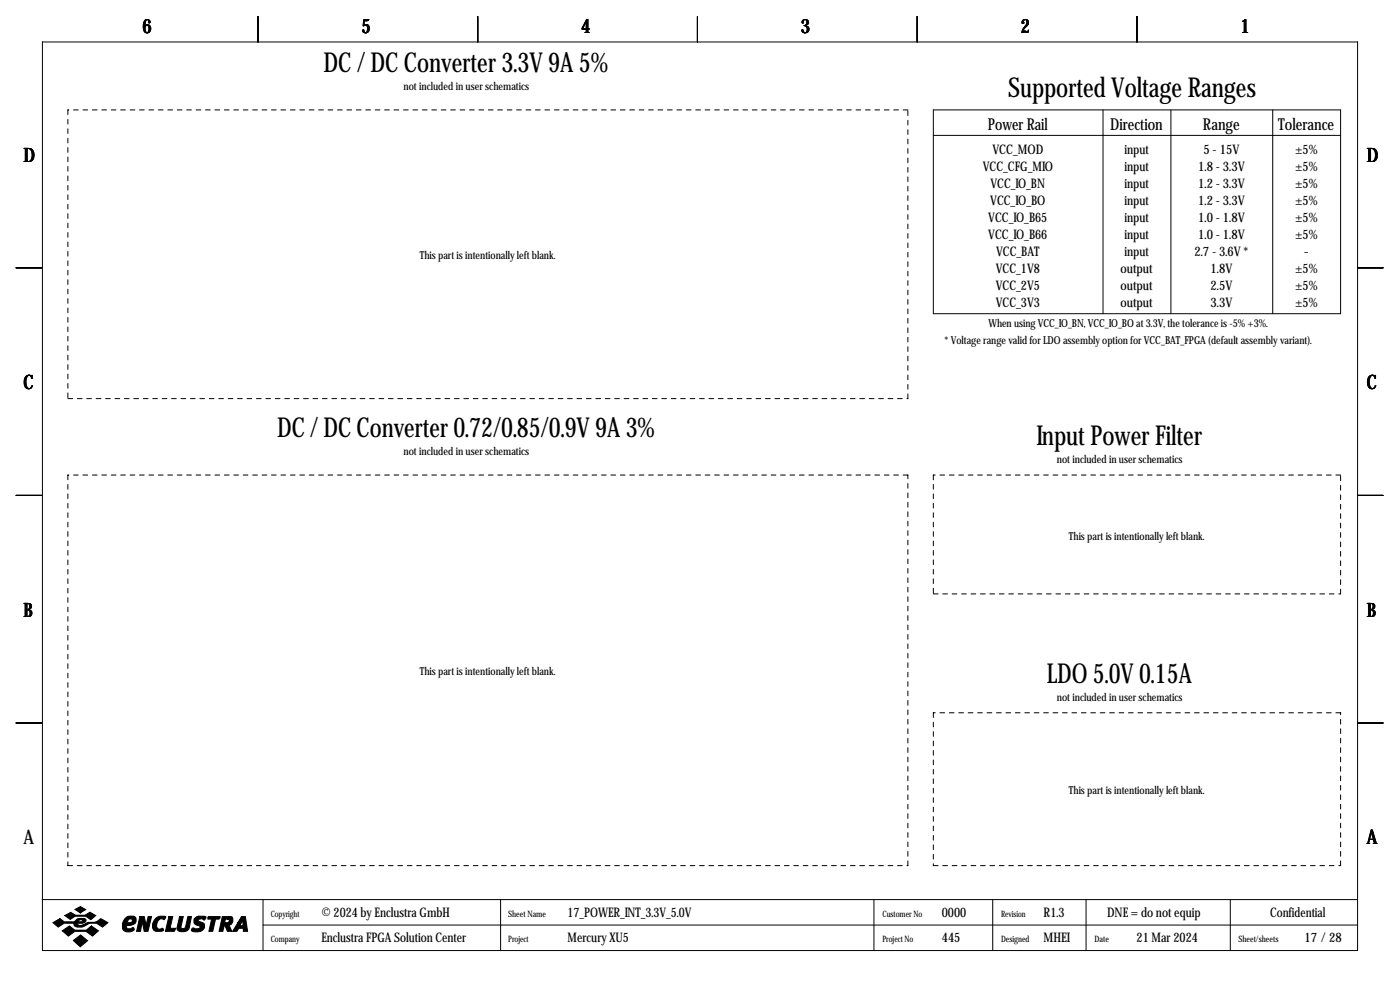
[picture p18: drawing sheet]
<svg xmlns="http://www.w3.org/2000/svg" width="419mm" height="297mm" viewBox="0 0 419 297" stroke-linecap="round" stroke-linejoin="round" font-family="sans-serif">
<defs><g id="words">
<g font-size="8.2">
<text x="96.9" y="21.4">DC / DC Converter 3.3V 9A 5%</text>
<text x="301.8" y="29.1">Supported Voltage Ranges</text>
<text x="83" y="130.7">DC / DC Converter 0.72/0.85/0.9V 9A 3%</text>
<text x="310.3" y="133.2">Input Power Filter</text>
<text x="313.3" y="204.3">LDO 5.0V 0.15A</text>
</g>
<g font-size="5.9">
<text x="42.7" y="9.8">6</text>
<text x="108.2" y="9.8">5</text>
<text x="174" y="9.8">4</text>
<text x="239.8" y="9.8">3</text>
<text x="305.6" y="9.8">2</text>
<text x="371.3" y="9.8">1</text>
<text x="7" y="48.4">D</text>
<text x="409.2" y="48.4">D</text>
<text x="7" y="116.4">C</text>
<text x="409.2" y="116.4">C</text>
<text x="7" y="184.5">B</text>
<text x="409.2" y="184.5">B</text>
<text x="7" y="252.6">A</text>
<text x="409.2" y="252.6">A</text>
</g>
<g font-size="4.9">
<text x="295.7" y="39">Power Rail</text>
<text x="332.4" y="39">Direction</text>
<text x="360.1" y="39">Range</text>
<text x="382.6" y="39">Tolerance</text>
</g>
<g font-size="4">
<text x="297.1" y="46.1">VCC_MOD</text>
<text x="336.6" y="46.1">input</text>
<text x="360.3" y="46.1">5 - 15V</text>
<text x="387.7" y="46.1">±5%</text>
<text x="294.2" y="51.2">VCC_CFG_MIO</text>
<text x="336.6" y="51.2">input</text>
<text x="358.7" y="51.2">1.8 - 3.3V</text>
<text x="387.7" y="51.2">±5%</text>
<text x="296.5" y="56.3">VCC_IO_BN</text>
<text x="336.6" y="56.3">input</text>
<text x="358.7" y="56.3">1.2 - 3.3V</text>
<text x="387.7" y="56.3">±5%</text>
<text x="296.4" y="61.4">VCC_IO_BO</text>
<text x="336.6" y="61.4">input</text>
<text x="358.7" y="61.4">1.2 - 3.3V</text>
<text x="387.7" y="61.4">±5%</text>
<text x="295.9" y="66.5">VCC_IO_B65</text>
<text x="295.9" y="71.5">VCC_IO_B66</text>
<text x="336.6" y="66.5">input</text>
<text x="336.6" y="71.5">input</text>
<text x="358.7" y="66.5">1.0 - 1.8V</text>
<text x="358.7" y="71.5">1.0 - 1.8V</text>
<text x="387.7" y="66.5">±5%</text>
<text x="387.7" y="71.5">±5%</text>
<text x="298.2" y="76.6">VCC_BAT</text>
<text x="336.6" y="76.6">input</text>
<text x="357.6" y="76.6">2.7 - 3.6V *</text>
<text x="390.3" y="76.6">-</text>
<text x="298.1" y="81.7">VCC_1V8</text>
<text x="335.4" y="81.7">output</text>
<text x="362.4" y="81.7">1.8V</text>
<text x="387.7" y="81.7">±5%</text>
<text x="298.1" y="86.8">VCC_2V5</text>
<text x="335.4" y="86.8">output</text>
<text x="362.4" y="86.8">2.5V</text>
<text x="387.7" y="86.8">±5%</text>
<text x="298.1" y="91.9">VCC_3V3</text>
<text x="335.4" y="91.9">output</text>
<text x="362.4" y="91.9">3.3V</text>
<text x="387.7" y="91.9">±5%</text>
<text x="96.3" y="274.2">© 2024 by Enclustra GmbH</text>
<text x="169.9" y="274.2">17_POWER_INT_3.3V_5.0V</text>
<text x="281.9" y="274.2">0000</text>
<text x="312.4" y="274.2">R1.3</text>
<text x="331.4" y="274.2">DNE = do not equip</text>
<text x="380.2" y="274.2">Confidential</text>
<text x="96.3" y="281.8">Enclustra FPGA Solution Center</text>
<text x="169.9" y="281.8">Mercury XU5</text>
<text x="281.9" y="281.8">445</text>
<text x="312.4" y="281.8">MHEI</text>
<text x="340.3" y="281.8">21 Mar 2024</text>
<text x="390.6" y="281.8">17 / 28</text>
</g>
<g font-size="3.3">
<text x="120.8" y="26.8">not included in user schematics</text>
<text x="125.7" y="77.6">This part is intentionally left blank.</text>
<text x="295.9" y="97.9">When using VCC_IO_BN, VCC_IO_BO at 3.3V, the tolerance is -5% +3%.</text>
<text x="282.8" y="103">* Voltage range valid for LDO assembly option for VCC_BAT_FPGA (default assembly variant).</text>
<text x="120.8" y="136">not included in user schematics</text>
<text x="316.4" y="138.5">not included in user schematics</text>
<text x="320" y="161.4">This part is intentionally left blank.</text>
<text x="125.7" y="202">This part is intentionally left blank.</text>
<text x="316.4" y="209.7">not included in user schematics</text>
<text x="320" y="237.6">This part is intentionally left blank.</text>
</g>
<g font-size="2.6">
<text x="81" y="274.2">Copyright</text>
<text x="152.1" y="274.2">Sheet Name</text>
<text x="264.2" y="274.2">Customer No</text>
<text x="299.7" y="274.2">Revision</text>
<text x="81" y="281.8">Company</text>
<text x="152.1" y="281.8">Project</text>
<text x="264.2" y="281.8">Project No</text>
<text x="299.7" y="281.8">Designed</text>
<text x="327.7" y="281.8">Date</text>
<text x="370.7" y="281.8">Sheet/sheets</text>
</g>
</g></defs>
<g fill="none" stroke="#000" stroke-width=".3">
<path d="M12.7 12.6h393.7v271.7h-393.7zM77.2 4.9v7.7M143 4.9v7.7M208.8 4.9v7.7M274.6 4.9v7.7M340.4 4.9v7.7M279.4 32.9h121.9v60.9h-121.9zM330.2 32.9v60.9M350.5 32.9v60.9M381 32.9v60.9M279.4 40.5h121.9M4.8 80.1h7.6"/>
<path d="M406.4 80.1h7.6M4.8 148.2h7.6M406.4 148.2h7.6M4.8 216.3h7.6M406.4 216.3h7.6M12.6 269.1h393.7M78.7 269.1v15.2M78.7 276.7h327.6M149.9 269.1v15.2M261.6 269.1v15.2M297.2 269.1v15.2M325.1 269.1v15.2"/>
<path d="M368.3 269.1v15.2"/>
</g>
<g fill="#000" stroke="#000" stroke-width=".3">
<path d="M15.8 276l2.1-1.2 1.4 1 3.1-.2a1.77 1.77 0 0 1 1.9-.9v.4l-.6 .2-.2 .5h.9l.3-.3-.2-.4h-.2v-.4l1.1 .1 .4 .3a.92 .92 0 0 1-1 1.1h-1.4l-.1 .1 .1 .4a3.7 3.7 0 0 0 3-.8 4 4 0 0 0 3.8-1.1l2.1 1.2-1.6 1.3a4.4 4.4 0 0 0-6 0h-1.5l-.7-.2-.4-.4 .1-.5h-3l-1.8 1.1zM19.4 273.9l1.8-1 1.4 .9h2.9l1.4-.9 1.8 1-1.5 1.2-1.5-1h-3.2l-1.5 .9zM22.5 272l1.6-.8 1.6 .9-1.6 1zM18.6 278.4l2.2-1.4 1.6 1.2h3.5l1.4-1.2 2.2 1.4-1.8 1.6-1.9-1.4h-3.4l-1.9 1.4zM37.4 274.7a1.75 1.75 0 0 1 1.8-.6v.7a.82 .82 0 0 0-.8 1.2h.6a.6 .6 0 0 0 .6-.5 .6 .6 0 0 0-.4-.7v-.7h.8l.5 .3a1.61 1.61 0 0 1 0 1.7 1.61 1.61 0 0 1-1.5 .7h-1l-.1 .6 .3 .4h.9a.56 .56 0 0 1 .7-.4 .56 .56 0 0 1 .4 .7 2.18 2.18 0 0 1-3.5-.4 3.5 3.5 0 0 1 .7-3zM41.9 274.2h1.3l.5 2.6 .6-2.6h1.1l-1.1 4.4h-1.1l-.6-2.9-.5 2.9h-1.2zM46.7 274.6a2.78 2.78 0 0 1 2.9-.4l-.4 .9a1.32 1.32 0 0 0-2.1 .8l-.2 .8a.98 .98 0 0 0 1.1 1.2 .55 .55 0 0 1 .6-.2 .55 .55 0 0 1 .4 .6l-.7 .3h-1.6a1.79 1.79 0 0 1-.8-2.7zM50.5 274.2h1.2l-.8 3.5h1.7l-.4 .9h-2.7zM53.7 274.2h1.2l-.7 3.1a.73 .73 0 0 0 .7 .5 .73 .73 0 0 0 .7-.6l.6-3h1.1l-.7 3.4a2.15 2.15 0 0 1-3.6 .2zM58.3 274.7l1.1-.6h1.8l.5 .2-.4 .8h-.3a.94 .94 0 0 0-1.7 .3l1.7 .8a1.71 1.71 0 0 1-.1 1.8 1.71 1.71 0 0 1-1.7 .8h-.8a.73 .73 0 0 1-1-.8 .6 .6 0 0 1 .4-.5 .6 .6 0 0 1 .7 .3h.7a.52 .52 0 0 0 .6-.2 .52 .52 0 0 0-.2-.7 1.39 1.39 0 0 1-1.4-.6 1.39 1.39 0 0 1 .1-1.6zM62.2 274.4l.2-.2h3.5l-.4 .7h-1l-.8 3.7h-1.2l.8-3.7h-1.1zM66.5 274.2h1.7v.7h-.7l-.2 1.1h.9l.3-.3a.44 .44 0 0 0 .1-.5 .44 .44 0 0 0-.4-.3v-.7h1l.5 .5v.9a1.03 1.03 0 0 1-1.2 1l.9 2h-1.3l-.8-1.8-.6 1.8h-1.1z"/>
<path d="M72.3 274.2h1.2l.6 4.4h-1.3v-.9h-1.3l-.6 .9h-1.3l1.7-2.7h1l-.4 .8 .2 .2h.4l.2-.2v-1.5l-.4 .7h-1zM21.9 281.3l2.2-1.6 2.1 1.7-2.2 1.8z"/>
</g>
<g fill="none" stroke="#000" stroke-width=".3" stroke-dasharray="1.4 1.4">
<path d="M20.3 32.9v86.3M271.8 32.9h-251.5M20.3 119.2h251.5M271.8 119.2v-86.3M20.3 142.1v116.8M271.8 142.1h-251.5M279.4 142.1v35.6M401.3 142.1h-121.9M279.4 177.7h121.9M401.3 177.7v-35.6M279.4 213.2v45.7M401.3 213.2h-121.9"/>
<path d="M20.3 258.9h251.5M271.8 258.9v-116.8M279.4 258.9h121.9M401.3 258.9v-45.7"/>
</g>
<use href="#words"/>
</svg>
